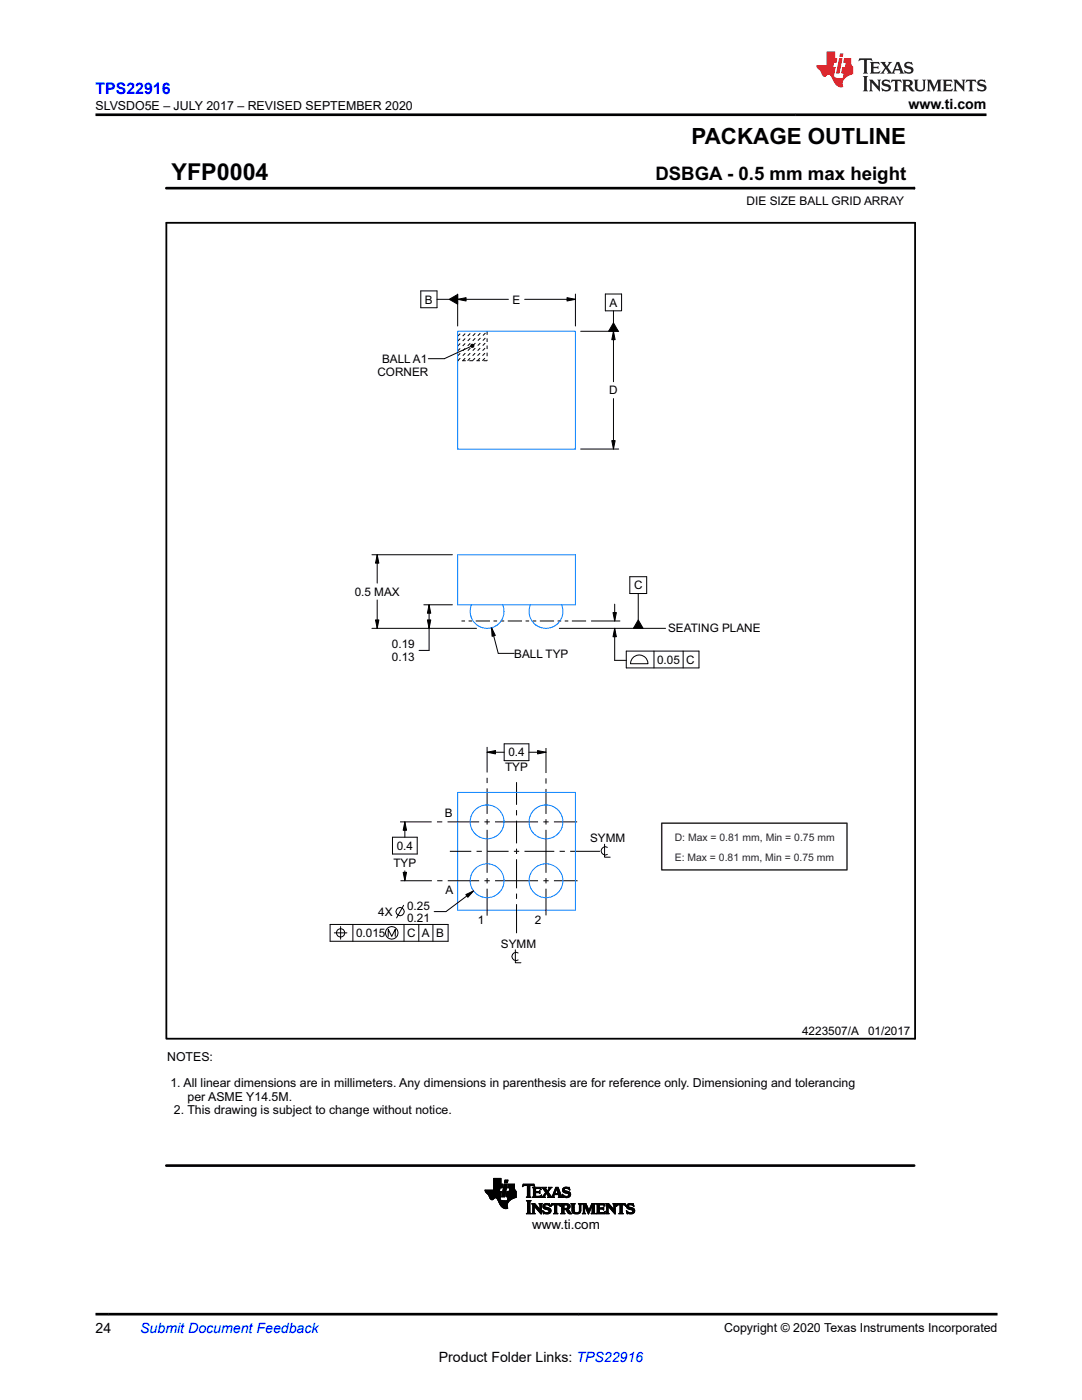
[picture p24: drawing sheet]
<svg xmlns="http://www.w3.org/2000/svg" width="216mm" height="279mm" viewBox="0 0 216 279" stroke-linecap="round" stroke-linejoin="round" font-family="sans-serif">
<defs><g id="words">
<text font-size="4.6" x="34.2" y="35.9">YFP0004</text>
<text font-size="4.5" x="138" y="28.7">PACKAGE OUTLINE</text>
<text font-size="3.7" x="130.8" y="35.9">DSBGA - 0.5 mm max height</text>
<text font-size="3.2" fill="#00f" x="19" y="18.7">TPS22916</text>
<g font-size="2.8">
<text x="181.3" y="21.8">www.ti.com</text>
<text x="19" y="266.1">24</text>
<text x="87.6" y="271.7">Product Folder Links: TPS22916</text>
</g>
<text font-size="2.8" fill="#00f" x="28" y="266.1">Submit Document Feedback</text>
<text font-size="2.7" x="106.2" y="245.2">www.ti.com</text>
<g font-size="2.5">
<text x="19" y="21.9">SLVSDO5E – JULY 2017 – REVISED SEPTEMBER 2020</text>
<text x="33.4" y="211.7">NOTES:</text>
<text x="34" y="217">1. All linear dimensions are in millimeters. Any dimensions in parenthesis are for reference only. Dimensioning and tolerancing</text>
<text x="37.4" y="219.7">per ASME Y14.5M.</text>
<text x="34.7" y="222.3">2. This drawing is subject to change without notice.</text>
<text x="144.5" y="265.8">Copyright © 2020 Texas Instruments Incorporated</text>
</g>
<text font-size="2.4" x="149" y="40.9">DIE SIZE BALL GRID ARRAY</text>
<g font-size="2.3">
<text x="84.8" y="60.6">B</text>
<text x="102.3" y="60.6">E</text>
<text x="121.6" y="61.2">A</text>
<text x="75.3" y="74.9">CORNER</text>
<text x="76.2" y="72.4">BALL A1</text>
<text x="121.6" y="78.7">D</text>
<text x="70.8" y="118.9">0.5 MAX</text>
<text x="126.5" y="117.6">C</text>
<text x="78.2" y="129.4">0.19</text>
<text x="78.2" y="131.9">0.13</text>
<text x="102.6" y="131.2">BALL TYP</text>
<text x="133.3" y="126.1">SEATING PLANE</text>
<text x="131.1" y="132.5">0.05 C</text>
<text x="100.8" y="153.9">TYP</text>
<text x="101.4" y="151">0.4</text>
<text x="88.8" y="163.1">B</text>
<text x="78.5" y="173">TYP</text>
<text x="79.2" y="169.6">0.4</text>
<text x="117.8" y="168.1">SYMM</text>
<text x="88.9" y="178.4">A</text>
<text x="75.5" y="182.8">4X</text>
<text x="81.2" y="181.5">0.25</text>
<text x="81.2" y="184">0.21</text>
<text x="95.3" y="184.3">1</text>
<text x="106.7" y="184.4">2</text>
<text x="71" y="187">0.015</text>
<text x="81.2" y="187">C A B</text>
<text x="99.9" y="189.2">SYMM</text>
<text x="160" y="206.5">4223507/A</text>
<text x="173.2" y="206.5">01/2017</text>
</g>
<g font-size="2.1" fill="#2b292a">
<text x="134.6" y="167.9">D: Max = 0.81 mm, Min = 0.75 mm</text>
<text x="134.6" y="171.9">E: Max = 0.81 mm, Min = 0.75 mm</text>
</g>
</g></defs>
<g fill="none" stroke="#000" stroke-width=".2">
<path d="M33.2 37.6h149.2M182.4 37.3v.5M84 58.1h3.2v3.3h-3.2zM87.2 59.7h2.4M89.6 59.7l1.7-.9v1.9zM91.3 59.7l1.7-.3v.7zM91.3 58.7v6.4M91.3 59.7h10.2M104.7 59.7h10.1M113.1 59.4l1.7 .3-1.7 .4zM114.8 58.7v6.4M120.8 58.7h3.2v3.3h-3.2z"/>
<path d="M93.9 69.2l-5.2 2.4h-3.2M93.9 68.9l.3-.2 .3 .1 .1 .2-.1 .3h-.3l-.3-.1zM115.9 66.1h7.6M122.4 64.4l1 1.7h-2zM122.4 66.1l.3 1.7h-.6zM122.4 62v2.4M122.4 66.1v10.1M122.4 79.5v10.1M115.9 89.6h7.6M122.1 87.9h.6l-.3 1.7zM74.2 110.7h16.1M75.3 110.7l.3 1.7h-.7z"/>
<path d="M75.3 110.7v5.7M75.3 119.7v5.7M125.7 115.1h3.3v3.4h-3.3zM127.4 118.5v5.2M74.2 125.4h20.9M74.9 123.7h.7l-.3 1.7zM84.6 120.7h5.7M85.3 123.7h.7l-.4 1.7zM85.6 120.7l.4 1.7h-.7zM85.6 120.7v9.1h-2M98.1 125.3l.7 1.5-.6 .2zM98.1 125.3l1.3 5.1h3.2"/>
<path d="M111.6 125.4h21.2M118 123.9h5.7M122.3 122.3h.7l-.3 1.6zM122.7 125.4l.3 1.7h-.7zM122.7 125.4v6.4h2.3M122.7 120.6v3.3M125 129.9h14.5v3.4h-14.5zM126.2 131.4a1.75 1.75 0 0 1 1.9-.6 1.75 1.75 0 0 1 1.2 1.7h-3.5zM127.4 123.7l.9 1.7h-1.9zM130.5 129.9v3.4M136.3 129.9v3.4M97.2 150.1l1.7-.3v.7z"/>
<path d="M97.2 149.1v5.1M97.2 155.2v1.1M97.2 157.3v5.1M97.2 150.1h3.4M100.6 148.4h4.9v3.4h-4.9zM103.1 156.1v4.5M105.5 150.1h3.4M107.3 149.8l1.6 .3-1.6 .4zM108.9 149.3v5M108.9 155.3v1.1M108.9 157.4v5M78.3 167.1h5v3.3h-5z"/>
<path d="M79.8 164h6.3M79.9 175.8h6.3M80.4 174.1h.7l-.3 1.7zM80.8 164l.3 1.7h-.7zM80.8 164v3.1M80.8 173.8v2M87.2 164h1M87.2 175.8h1.1M89.3 164h6.3M89.3 175.8h6.3M89.8 169.9h4.2M92.9 178.5l1.6-.7-1.1 1.3z"/>
<path d="M94.5 177.8l-5.5 4.1h-2.4M95.1 169.9h1.1M96.7 175.8h1M96.7 164h1M97.2 163.5v1M97.2 165.6v8.6M97.2 175.2v1.1M97.2 177.4v5.3M97.2 169.9h4.3M98.8 175.8h8.6M98.8 164h4.2M102.5 169.9h1.1"/>
<path d="M103.1 161.7v1M103.1 163.8v4.5M103.1 169.4v1M103.1 171.5v5.8M103.1 178.3v1.1M103.1 164h4.3M104.7 169.9h5.9M108.4 175.8h1.1M108.4 164h1.1M108.9 163.5v1M108.9 165.6v8.6M108.9 175.2v1.1"/>
<path d="M108.9 177.4v5.3M110.5 175.8h4.7M110.5 164h4.7M111.7 169.9h1M113.8 169.9h5.9M120.6 168.5v2.6h1.2M121.2 169.1a.82 .82 0 0 0-1.3 .7 .82 .82 0 0 0 1.3 .7M65.9 184.5h23.5v3.4h-23.5zM66.7 186.2h2.5M68 184.9v2.5M70.4 184.5v3.4M77.5 186.9v-1.4l.7 1.4 .7-1.4v1.4"/>
<path d="M80.5 180.7l-1.4 2.5M80.6 184.5v3.4M83.6 184.5v3.4M86.4 184.5v3.4M102.8 189.6v2.5h1.2M103.1 180.4v5.8M103.4 190.2a.82 .82 0 0 0-1.3 .7 .82 .82 0 0 0 1.3 .7M96.8 237.6h2.9M96.8 237.7h2.9M96.8 237.8h2.8M96.9 237.8h3.2l-.2 1M96.9 237.9h3.1"/>
<path d="M96.9 238h3.1M97 238h3M97.1 238.1h2.9M97.1 238.2h2.9M97.2 238.2h2.8M97.3 238.3h2.7M97.4 238.4h2.5M97.5 238.5h2.4M97.6 238.6h2.3M97.6 238.7h2.3M97.6 238.8h2.3M97.7 238.9h2.1"/>
<path d="M97.7 239h2.1M97.7 239.1h1M97.8 239.1h.8M97.8 239.2h.7M97.9 239.3h.6M97.9 239.3h.5M98.1 239.4h.2M98.5 237.4h1.2M98.5 237.3h1.2M98.5 237.2h1.3M98.5 236.3h1.8l-.1 .8h-1.7M98.5 237h1.7"/>
<path d="M98.5 236.9h1.7M98.5 236.8h1.7M98.5 236.8h1.8M98.5 236.7h1.8M98.5 236.6h1.8M98.5 236.5h1.8M98.5 236.4h1.8M98.5 236.2h1.5M98.5 236.1h1.5M98.5 236h1.5M98.5 235.9h1.5M98.5 235.8h1.5"/>
<path d="M98.5 235.7h1.5M98.5 235.6h1.5M98.5 235.5h1.5M98.5 235.4h1.5M98.5 235.3h1.5M98.5 235.2h1.5M99 239.1h.8M99.1 239.1h.7M99.2 239.2h.6M99.2 239.3h.6M99.3 239.3h.5M99.3 239.4h.5"/>
<path d="M99.3 239.5h.6M99.4 239.5h.6M99.4 239.6h1M99.4 239.7h2.2M99.5 239.7h2.1M99.5 239.8h2M99.5 239.9h1.9M99.6 239.9h1.8M99.7 237.5h-2.9l.1 .4 .6 .6 .4 .8 .4 .1 .4-.3h.4l.8 1.5 .7 .5h.7l-.1-.8 .6-.8M99.8 237.1l-.2 .7M99.9 238.8l-.1 .6 .6 .2h.8l.2-.7M100 236.3v-1.1h-1.5v2.3"/>
<path d="M100.1 238.8h.6M100.1 238.7h.6M100.2 238.6h.5M100.2 238.5h.6M100.2 238.4h.6M100.2 238.3h.6M100.2 238.2h.6M100.3 238.2h.5M100.3 238.1h.5M100.3 238h.6M100.3 237.9h.6M100.3 237.8h.6"/>
<path d="M100.3 237.7h.6M100.4 237.6h.5M100.4 237.6h.6M100.4 237.5h.6M100.4 237.4h.6M100.4 237.3h.6M100.4 237.2h.6M100.5 237.1h.5M100.5 237h.6M100.5 236.9h.6M100.5 236.8h.6M100.5 236.7h.6"/>
<path d="M100.6 236.6h.5M100.6 236.6h.6M100.6 236.5h.6M100.6 236.4h.6M100.6 236.3h.6l-.5 2.6h-.6zM100.7 236h.6M100.7 235.9h.6M100.7 235.8h.6M100.7 235.7h.6M100.7 235.6h.6M100.8 235.6h.5M100.8 235.5h.6l-.2 .6h-.5z"/>
<path d="M101 238.7h2M101 238.6h2M101 238.8h2M101 238.5h2M101 238.5v.3l.4 .1M101 238.4h2M101.1 238.3h1.9M101.1 238.2h1.9M101.1 238.1h1.9M101.1 238h1.9M101.1 237.9h1.9M101.2 239.6h.5"/>
<path d="M101.2 239.5h.6M101.3 239.5h.6M101.3 239.4h.7M101.3 239.3h.8M101.3 239.3h.9M101.3 239.2h1M101.3 237h1.4M101.3 239.1h1.2M101.3 239.1h1.3M101.3 236.9h1.4M101.3 239h1.5M101.4 236.8h1.3"/>
<path d="M101.4 238.9h1.6M101.4 236.7h1.3M101.4 236.6h1.3M101.4 236.5h1.3M101.4 236.4h1.3M101.6 237.8h1.4M101.6 237.7h1.3M101.6 237.6h1.2M101.7 237.5h1.1M101.7 237.4h1M101.7 237.3h1M101.7 237.2h1"/>
<path d="M101.7 237.1l-.1 .7M102.7 237.1h-1.4l.2-.8h1.2v1l.3 .5v1.2M103 239l-1.2 .5M103 237.8h-1.8l-.2 .7M104.2 236.8h.2M104.3 236.7h.2M104.3 236.6h2.3M104.3 236.5h2.3M104.4 236.4h2.2M105 238.9h.9M105.1 239.7h.8M105.2 238.8h.6"/>
<path d="M105.2 236.7h.5M105.2 239.8h.6M105.2 238.7h.5M105.2 236.7v-.1h-.4l-.6 .2 .2-.5h2.1l.2 .5-.5-.2h-.4l-.1 .1M105.2 238.6l-.2 .3M105.2 238.6h.5M105.2 238.5h.5M105.2 238.4h.5M105.2 238.3h.5M105.2 238.2h.5M105.2 238.1h.5M105.2 238h.5"/>
<path d="M105.2 237.9h.5M105.2 237.8h.5M105.2 237.7h.5M105.2 237.6h.5M105.2 237.5h.5M105.2 237.4h.5M105.2 237.3h.5M105.2 237.2h.5M105.2 237.1h.5M105.2 237h.5M105.2 236.9h.5M105.2 236.8h.5"/>
<path d="M105.2 236.7v1.9M105.3 239.9h.4M105.7 238.6l.2 .3M105.7 236.7v1.9M105.9 238.9h-.9M106.2 238.9h1.7M106.3 237h1.6M106.4 238.8h1.6M106.4 237.1h1.5M106.4 238.7h.5M106.4 237.2h.5M106.4 237.3l-.2-.4h1.6l.2 .5"/>
<path d="M106.4 238.6l-.2 .3M106.4 237.8h1.1l.2-.2v.6l-.2-.2-1.1 .1M106.4 238.6h.5M106.4 238.5h.5M106.4 238.4h.5M106.4 238.3h.5M106.4 238.2h.5M106.4 238h1.3M106.4 237.9h1.3M106.4 237.7h.5M106.4 237.6h.5M106.4 237.5h.5"/>
<path d="M106.4 237.4h.5M106.4 237.3h.5M106.4 237.3v1.3M106.5 236.7h.2M106.6 236.8h.1M106.9 237.3l.1-.1h.5l.5 .2M106.9 238v.7h.8l.3-.2-.1 .5-1.7-.1M106.9 237.3v.5M107.5 237.8h.2M107.6 238.1h.1M107.6 238.7h.4M107.6 237.7h.1"/>
<path d="M107.6 238.2h.1M107.6 237.2h.3M107.8 237.3h.2M107.9 238.6h.1M107.9 237.4h.1M108 238.5h.1M108 238.9h.8M108.1 237h.8M108.3 238.8h.3M108.3 237.1h.6M108.3 238.7h.4M108.4 237.2h.5"/>
<path d="M108.4 238.6l-.4 .3M108.4 238.6h.3M108.4 237.3h.6M108.5 238.5h.3M108.5 237.4h.5M108.5 238.4h.3M108.6 237.5h.5M108.6 238.4h.3M108.6 237.6h.5M108.7 238.3h.3M108.7 237.7h.8M108.7 238.2h.8"/>
<path d="M108.8 237.8h.6M108.8 238.9h-.8M108.8 238.1h.7M108.8 237.9h.6M108.9 238h.5M108.9 237.3l.1-.4h-.9l.8 1.1-.5 .6M108.9 237.3l.3 .4 .4-.5-.2-.3h.7l-.7 1M109.1 238.3h.5M109.2 238.4h.5M109.3 238.9l.1-.2-.4-.6-.3 .7 .1 .1M109.3 238.9h1.4M109.3 237.6h.3"/>
<path d="M109.3 238.5h.5M109.3 237.5h.3M109.4 237.9l.7 .9 .2-.2M109.4 238.6h.5M109.4 237.4h.3M109.4 238.7h.5M109.4 238.8h.6M109.5 237.3h.3M109.5 237h.6M109.5 237.2h.3M109.6 237.1h.3M110.1 238.8h.4"/>
<path d="M110.2 238.7h.3M110.2 238.6h.3M110.3 238.6l.6-1.7h.5l.6 1.8 .3 .2M110.3 238.5h.3M110.3 238.4h.3M110.4 238.4h1.5M110.4 238.3h1.5M110.4 238.2h.3M110.5 238.1h.2M110.5 238h.3M110.5 238.7l.2 .2M110.5 238.7l.1-.3h.8l.1 .3"/>
<path d="M110.5 237.9h.3M110.6 237.8h.2M110.6 237.7h.3M110.7 238.9h-1.4M110.7 237.6h.2M110.7 237.5h.3M110.7 237.4h.3M110.8 237.3h.7M110.8 237.2h.7M110.8 237.1h.6M110.9 237h.5M111 237.3l.4 .9h-.7z"/>
<path d="M111.1 237.4h.4M111.1 237.5h.5M111.1 237.6h.5M111.2 237.7h.4M111.2 237.8h.5M111.2 237.9h.5M111.3 238h.5M111.3 238.1h.5M111.4 238.2h.4M111.4 238.9h.9M111.5 238.4h.4M111.5 238.5h.5"/>
<path d="M111.5 238.6h.5M111.5 238.7l-.1 .2M111.6 238.8h.5M111.6 238.7h.4M112.2 238.4h.1M112.2 238.5h.2M112.2 237.5h.4M112.2 237.6h.5M112.2 237.4h.4M112.3 238.6h.3M112.3 238.9h-.9M112.3 237.7h.7"/>
<path d="M112.3 237.3h.3M112.3 238.7h.5M112.3 237.8h1.1M112.3 238.8h1.4M112.3 237.2h.4M112.3 238.9h.2M112.4 237.9h1.2M112.4 237.1h1.2M112.5 238h1.2M112.5 237h1.1M112.6 238.9h.9M112.7 238.1h1.1"/>
<path d="M112.7 236.9h.5M112.9 239h.3M113.1 238.2h.7M113.2 238.2l.3 .2-.3 .3h-.5l-.5-.4M113.3 238.7h.5M113.3 237.2h.4M113.4 238.3h.5M113.4 238.6h.4M113.5 238.4h.4M113.5 238.5h.3M113.5 237.3h.2M113.6 237.4h.1"/>
<path d="M113.7 237.5l-.6-.3h-.4l-.1 .2 .1 .2 1.1 .4v.5l-.2 .4-1.3 .1-.1-.7M113.7 237.5l-.1-.6h-.8l-.5 .3-.1 .3 .2 .4 .8 .3M113.7 237.5h.1M99.6 240h1.8M99.6 240.1h1.7M99.7 240.1h1.6M99.7 240.2h1.6M99.7 240.3h1.5M99.8 240.3h1.4M99.8 240.4h1.4M99.8 240.5h1.4M99.9 240.5h1.3"/>
<path d="M99.9 240.6h1.3M100 240.7h1.2M100.1 240.8h1.1M100.2 240.9h1M100.2 240.9h1.1M100.3 241h1M100.4 241.1h.9M100.6 241.1h.7M100.9 241.2h.1M105 242.2l.3-.3v-2l-.3-.3h1l-.3 .3v2.1l.3 .2M105 242.2h1M105.2 242.1h.6"/>
<path d="M105.2 242h.5M105.3 241.9h.4M105.3 241.8h.4M105.3 241.7h.4M105.3 241.6h.4M105.3 241.5h.4M105.3 241.4h.4M105.3 241.3h.4M105.3 241.2h.4M105.3 241.1h.4M105.3 241h.4M105.3 240.9h.4"/>
<path d="M105.3 240.8h.4M105.3 240.7h.4M105.3 240.6h.4M105.3 240.5h.4M105.3 240.4h.4M105.3 240.3h.4M105.3 240.2h.4M105.3 240.1h.4M105.3 240h.4M106 242.2h-1M106.1 242.2h.7M106.1 240.2h.6"/>
<path d="M106.2 240.3h.6M106.3 242.1h.4M106.3 240.4h.6M106.3 242h.3M106.3 240.5h.7M106.3 241.9h.3M106.3 241.8h.3M106.3 241.7h.3M106.3 241.6h.3M106.3 241.5h.3M106.3 241.4h.3M106.3 241.3h.3"/>
<path d="M106.3 241.2h.3M106.3 241.1h.3M106.3 241h.3M106.3 240.9h.3M106.3 240.8h.3M106.3 240.7h.8M106.3 240.6h.8M106.6 240.7v1.3l.2 .2M106.6 240.7h.1M106.6 240.7l1.4 1.6v-1.8l.2-.3h-.6l.1 .2 .1 1M106.7 240.8h.5M106.7 240.9h.6"/>
<path d="M106.8 242.2h-.7M106.8 241h.6M106.9 241.1h.6M107 241.2h.6M107.1 241.3h.5M107.1 241.4h.9M107.2 241.5h.8M107.3 241.5h.7M107.4 241.6h.6M107.5 241.7h.5M107.6 241.8h.4M107.6 240.2h.6"/>
<path d="M107.6 241.9h.4M107.7 240.3h.4M107.7 242h.3M107.7 240.4h.3M107.7 241.4l-1-1.2h-.6l.2 .3v1.5l-.2 .2M107.7 241.4h.1M107.7 240.5h.3M107.8 241.3h.2M107.8 241.2h.2M107.8 241.1h.2M107.8 241h.2M107.8 240.9h.2"/>
<path d="M107.8 240.8h.2M107.8 240.7h.2M107.8 240.6h.2M107.8 242.1h.2M107.9 242.2h.1M108.3 241.6h.1M108.3 241.7h.1M108.3 241.8h.3M108.3 240.8h.4M108.3 240.7h.4M108.3 240.9h.5M108.3 241.9h.4"/>
<path d="M108.3 240.6h.4M108.4 241h.8M108.4 242h.6M108.4 240.5h.4M108.4 242.1h1.3M108.4 241.1h1.2M108.4 242.2h.1M108.4 240.4h1.3M108.5 241.2h1.2M108.5 240.3h1.2M108.6 241.3h1.2M108.7 242.2h.9"/>
<path d="M108.7 240.2h.7M108.9 241.4l-.5-.4v-.5l.4-.3h.9l.1 .6-.7-.4-.3 .1-.1 .2 1 .5 .3 .4M108.9 241.4l.6 .1v.4l-.6 .1-.6-.4M108.9 241.4h1M109.2 242h.6M109.3 241.5h.6M109.4 240.5h.3M109.5 241.9h.4M109.5 241.5h.4M109.5 241.8h.4M109.5 241.6h.5M109.6 241.7h.3"/>
<path d="M109.6 240.2h.1M109.6 240.6h.2M109.7 240.7h.1M109.9 240.7h.1M109.9 240.6h.2M110 241.6l-.3 .5-.6 .2-.5-.2-.2 .1-.1-.6M110 240.5h.2M110 240.4h1.8M110 240.3h1.7M110.1 240.2h1.6M110.4 242.2h.9M110.6 242.1h.5"/>
<path d="M110.6 242h.5M110.7 240.5h.4M110.7 241.9h.4M110.7 240.6l-.1-.1h-.3l-.4 .2 .2-.5h1.6l.2 .5-.5-.2h-.3v.1M110.7 240.6v1.4l-.3 .2M110.7 241.8h.4M110.7 241.7h.4M110.7 241.6h.4M110.7 241.5h.4M110.7 241.4h.4M110.7 241.3h.4M110.7 241.2h.4"/>
<path d="M110.7 241.1h.4M110.7 241h.4M110.7 240.9h.4M110.7 240.8h.4M110.7 240.7h.4M110.7 240.6h.4M111.1 240.6v1.4l.2 .2M111.3 242.2h-.9M111.6 240.5h.2M111.7 240.6h.1M111.7 240.7h.1M111.9 242.2l.2-.2v-1.5l-.2-.3h1.1l.7 .3v.5l-.5 .3 .9 .9"/>
<path d="M111.9 242.2h.8M111.9 240.2h1.3M112 240.3h1.5M112 242.1h.6M112.1 240.4h1.5M112.1 242h.4M112.1 240.5h.4M112.1 241.9h.4M112.1 241.8h.4M112.1 241.7h.4M112.1 241.6h.4M112.1 241.5h.4"/>
<path d="M112.1 241.4h1.2M112.1 241.3h1.3M112.1 241.2h1.5M112.1 241.1h.4M112.1 241h.4M112.1 240.9h.4M112.1 240.8h.4M112.1 240.7h.4M112.1 240.6h.4M112.6 240.5h.6v.5l-.7 .2zM112.7 242.2l-.2-.2v-.6l.5 .1 .5 .7h.6M112.7 242.2h-.8"/>
<path d="M112.9 241.5h.6M113 241.5h.5M113.1 241.6h.5M113.1 241.7h.6M113.1 240.5h.6M113.2 241.1h.5M113.2 241.8h.5M113.2 241.9h.6M113.2 240.6h.5M113.2 241h.5M113.3 240.9h.4M113.3 240.7h.5"/>
<path d="M113.3 240.8h.5M113.3 242h.6M113.4 242.1h.6M113.5 242.2h.6M113.9 240.2h.9M114.1 240.3h.5M114.1 240.4h.5M114.1 240.5h.5M114.1 241.5h.5M114.1 241.4h.5M114.1 241.3h.5M114.1 241.2h.5"/>
<path d="M114.1 241.1h.5M114.1 241h.5M114.1 240.9h.5M114.1 240.8h.5M114.1 240.7h.5M114.1 240.6h.5M114.1 241.6h.5M114.1 241.7h.5M114.2 241.8h.4M114.2 241.9h.5M114.3 242h.6M114.4 242.1h1.3"/>
<path d="M114.6 241.5l.1 .4 .4 .1 .4-.1 .1-.4M114.6 241.5v-1l.2-.3h-.9l.2 .3 .1 1.3 .2 .3 .5 .2 .6-.1 .3-.2 .1-.5M114.6 242.2h.9M115.3 242h.5M115.4 240.2h.7M115.5 241.9h.3M115.5 240.3h.5M115.6 241.8h.3M115.6 241.7h.3M115.6 240.4h.3M115.6 241.6h.3M115.6 240.5h.3"/>
<path d="M115.6 241.5v-1l-.2-.3h.7l-.2 .3v1M115.6 241.5h.3M115.6 241.4h.3M115.6 241.3h.3M115.6 241.2h.3M115.6 241.1h.3M115.6 241h.3M115.6 240.9h.3M115.6 240.8h.3M115.6 240.7h.3M115.6 240.6h.3M116.2 242.2l.2-.3v-1.4l-.2-.3h.7l.6 1.3 .6-1.3h.7l-.2 .3v1.5l.2 .2"/>
<path d="M116.2 242.2h.6M116.2 240.2h.7M116.3 240.3h.7M116.3 242.1h.4M116.4 240.4h.6M116.4 242h.3M116.4 240.5h.7M116.4 241.9h.3M116.4 241.8h.3M116.4 241.7h.3M116.4 241.6h.3M116.4 241.5h.3"/>
<path d="M116.4 241.4h.3M116.4 241.3h.3M116.4 241.2h.3M116.4 241.1h.3M116.4 241h.3M116.4 240.9h.3M116.4 240.8h.3M116.4 240.7h.8M116.4 240.6h.7M116.7 241.9l.1 .3M116.7 241.9v-1.3l.7 1.7 .8-1.7v1.4l-.2 .2M116.7 240.8h.5"/>
<path d="M116.8 240.9h.4M116.8 241h.5M116.8 242.2h-.6M116.9 241.1h.4M116.9 241.2h.5M116.9 241.3h.5M117 241.4h.4M117 241.5h.5M117.1 241.5h.7M117.1 241.6h.6M117.1 241.7h.6M117.2 241.8h.4"/>
<path d="M117.2 241.9h.4M117.3 242h.3M117.3 242.1h.2M117.4 242.2h.1M117.6 241.5h.2M117.6 241.4h.2M117.6 241.3h.3M117.7 241.2h.2M117.7 241.1h.3M117.8 241h.2M117.8 240.9h.2M117.8 240.8h.3"/>
<path d="M117.9 240.7h.7M117.9 240.6h.7M118 240.5h.6M118 242.2h.8M118 240.4h.6M118 240.3h.7M118.1 240.2h.7M118.1 242.1h.6M118.1 242h.5M118.2 241.9h.4M118.2 241.8h.4M118.2 241.7h.4"/>
<path d="M118.2 241.6h.4M118.2 241.5h.4M118.2 241.4h.4M118.2 241.3h.4M118.2 241.2h.4M118.2 241.1h.4M118.2 241h.4M118.2 240.9h.4M118.2 240.8h.4M118.8 242.2h-.8M119 242.2h1.6M119 240.2h1.6"/>
<path d="M119.1 240.3h1.5M119.1 242.1h1.6M119.1 240.4h1.5M119.2 242h1.5M119.2 240.5h.4M119.2 241.9h.4M119.2 241.8h.4M119.2 241.7h.4M119.2 241.6h.4M119.2 241.5h.4M119.2 241.4h.4M119.2 241.3h1.3"/>
<path d="M119.2 241.2h1.3M119.2 241.1h1.3M119.2 241h.4M119.2 240.9h.4M119.2 240.8h.4M119.2 240.7h.4M119.2 240.6h.4M119.6 240.6v.5h.6l.3-.2v.6l-.3-.2h-.6v.7h.8l.4-.3M119.6 240.6l.1-.1h.5l.5 .2M120.3 241.4h.2M120.3 241h.2M120.4 240.5h.3"/>
<path d="M120.6 241.9h.2M120.6 240.6h.1M120.7 240.7h.1M120.7 240.7l-.2-.5h-1.5l.2 .3v1.4l-.2 .3M120.7 241.8h.1M120.8 241.7h.1M120.8 241.7l-.2 .5h-1.6M120.9 242.2h.6M120.9 240.2h.6M121 240.3h.6M121 242.1h.4M121 240.4h.6"/>
<path d="M121.1 242h.2M121.1 240.5h.6M121.1 241.9h.2M121.1 241.8h.2M121.1 241.7h.2M121.1 241.6h.2M121.1 241.5h.2M121.1 241.4h.2M121.1 241.3h.2M121.1 241.2h.2M121.1 241.1h.2M121.1 241h.2"/>
<path d="M121.1 240.9h.2M121.1 240.8h.2M121.1 240.7h.8M121.1 240.6h.7M121.3 240.7v1.3l.2 .2M121.3 240.7h.1M121.3 240.7l1.5 1.6v-1.8l.1-.3h-.6l.2 .3v.9l-1-1.2h-.6l.2 .3v1.4l-.2 .3M121.4 240.8h.6M121.5 240.9h.6M121.5 242.2h-.6M121.6 241h.5M121.6 241.1h.6"/>
<path d="M121.7 241.2h.6M121.8 241.3h.6M121.9 241.4h.9M122 241.5h.8M122.1 241.5h.7M122.1 241.6h.7M122.2 241.7h.6M122.3 241.8h.5M122.3 240.2h.6M122.4 241.9h.4M122.4 240.3h.5M122.5 242h.3"/>
<path d="M122.5 240.4h.3M122.5 240.5h.3M122.5 241.3h.3M122.5 241.2h.3M122.5 241.1h.3M122.5 241h.3M122.5 240.9h.3M122.5 240.8h.3M122.5 240.7h.3M122.5 240.6h.3M122.6 242.1h.2M122.6 242.2h.2"/>
<path d="M123 240.7h.1M123 240.6h.2M123 240.5h.3M123.1 240.4h1.7M123.1 240.3h1.7M123.1 240.2h1.7M123.5 242.2h.9M123.7 242.1h.5M123.7 242h.5M123.7 240.5h.5M123.7 240.6l-.3-.1-.4 .2 .1-.5h1.7l.1 .5-.4-.2h-.3l-.1 .1M123.7 240.6v1.4l-.2 .2"/>
<path d="M123.7 241.9h.4M123.7 241.8h.4M123.7 241.7h.4M123.7 241.6h.4M123.7 241.5h.4M123.7 241.4h.4M123.7 241.3h.4M123.7 241.2h.4M123.7 241.1h.4M123.7 241h.4M123.7 240.9h.4M123.7 240.8h.4"/>
<path d="M123.7 240.7h.4M123.7 240.6h.4M124.1 240.6l.1 1.4 .2 .2M124.4 242.2h-.9M124.6 240.5h.2M124.7 240.6h.2M124.8 240.7h.1M125 241.6h.1M125 241.7h.1M125 241.8h.3M125 240.8h.4M125 240.7h.4"/>
<path d="M125 240.9h.5M125 241.9h.4M125 240.6h.4M125.1 241h.8M125.1 242h.6M125.1 240.5h.4M125.1 242.1h1.3M125.1 241.1h1.2M125.1 242.2h.1M125.1 240.4h1.3M125.2 241.2h1.2M125.2 240.3h1.2"/>
<path d="M125.3 241.3h1.2M125.4 242.2h.9M125.4 240.2h.7M125.6 241.4l-.5-.3v-.6l.4-.3h.9l.1 .6-.7-.4-.3 .1-.1 .3 1 .4 .3 .4M125.6 241.4l.6 .1v.4l-.6 .1-.6-.4M125.6 241.4h1M125.9 242h.6M126 241.5h.6M126.1 240.5h.3M126.2 241.9h.4M126.2 241.5h.4M126.2 241.8h.4"/>
<path d="M126.2 241.6h.5M126.3 241.7h.3M126.3 240.2h.1M126.3 240.6h.2M126.4 240.7h.1M126.7 241.6l-.3 .5-.6 .2-.5-.2-.2 .1-.1-.6"/>
<circle cx="68" cy="186.2" r=".83"/>
<circle cx="78.2" cy="186.2" r="1.25"/>
<circle cx="79.8" cy="181.9" r=".82"/>
</g>
<g fill="#000">
<path d="M89.6 59.7l1.7-.9v1.9zM91.3 59.7l1.7-.3v.7zM113.1 59.4l1.7 .3-1.7 .4zM93.9 68.9l.3-.2 .3 .1 .1 .2-.1 .3h-.3l-.3-.1zM122.4 66.1l.3 1.7h-.6zM122.4 64.4l1 1.7h-2zM122.1 87.9h.6l-.3 1.7zM75.3 110.7l.3 1.7h-.7zM74.9 123.7h.7l-.3 1.7zM85.6 120.7l.4 1.7h-.7zM85.3 123.7h.7l-.4 1.7zM98.1 125.3l.7 1.5-.6 .2z"/>
<path d="M122.3 122.3h.7l-.3 1.6zM122.7 125.4l.3 1.7h-.7zM127.4 123.7l.9 1.7h-1.9zM97.2 150.1l1.7-.3v.7zM107.3 149.8l1.6 .3-1.6 .4zM80.8 164l.3 1.7h-.7zM80.4 174.1h.7l-.3 1.7zM92.9 178.5l1.6-.7-1.1 1.3z"/>
</g>
<path d="M33.2 44.5h149.4v162.8h-149.4z" fill="none" stroke="#000" stroke-width=".36"/>
<path d="M33.2 37.6h149.2M33.2 232.6h149.2" fill="none" stroke="#000" stroke-width=".53"/>
<g fill="none" stroke="#000" stroke-width=".2" stroke-dasharray=".7 .7" stroke-linecap="butt">
<path d="M91.3 67.1l1-1M91.3 68.1l2-2M91.3 69.1l3-3M91.3 70l4-3.9M91.3 71l4.9-4.9M91.3 72l5.9-5.9M92.3 72l4.9-4.9M93.3 72l3.9-3.9M94.3 72l2.9-2.9M95.3 72l1.9-1.9M96.3 72l.9-1M97.2 66.1v5.9"/>
<path d="M97.2 72h-5.9"/>
</g>
<g fill="none" stroke="#007fff" stroke-width=".2">
<path d="M91.3 66.1h23.5v23.5h-23.5zM91.3 110.7h23.5v10h-23.5zM94.1 120.7a3.4 3.4 0 0 0 3.1 4.7 3.4 3.4 0 0 0 3.1-4.7M105.8 120.7a3.4 3.4 0 0 0 3.1 4.7 3.4 3.4 0 0 0 3.2-4.7M91.3 158.1h23.5v23.5h-23.5z"/>
<circle cx="97.2" cy="164" r="3.4"/>
<circle cx="97.2" cy="175.8" r="3.4"/>
<circle cx="108.9" cy="164" r="3.4"/>
<circle cx="108.9" cy="175.8" r="3.4"/>
</g>
<path d="M117 123.9h-25.4" fill="none" stroke="#000" stroke-width=".2" stroke-dasharray="2.8 .7 .7 .7 .7 .7" stroke-linecap="butt"/>
<path d="M132 164.3h37v9.3h-37z" fill="none" stroke="#2b292a" stroke-width=".3"/>
<path d="M171.5 11.6l-.2 .6 .5-.2h.6v.1v2.2l-.2 .4h1l-.2-.4v-2.2v-.1h.5l.6 .2-.2-.6zM173.6 12.4l.2 .3v1.6l-.2 .4h1.9l.1-.6a1.08 1.08 0 0 1-1.3 .2v-.7h.6l.4 .2v-.7l-.4 .2h-.6v-.5l.2-.2a1 1 0 0 1 1 .3l-.1-.5zM175.7 12.4l.9 1.1-1 1.2h.9l-.2-.2 .5-.8 .4 .8-.2 .2h1.6l-.2-.2 .2-.5h.9l.1 .5-.1 .2h.9l-.2-.4-.8-1.9h-.5l-.9 2.1-.9-1.1 .9-1h-.8l.2 .2-.4 .6-.4-.6 .2-.2zM179 12.8l.4 1h-.7zM180.7 12.5a.65 .65 0 0 0-.2 .7 .65 .65 0 0 0 .6 .5l.6 .1 .1 .3a.79 .79 0 0 1-.7 .4 .79 .79 0 0 1-.7-.5l.1 .7 .2-.1a.93 .93 0 0 0 1.1 0 .93 .93 0 0 0 .4-.9 1.46 1.46 0 0 0-1.2-.6l-.1-.3a1.09 1.09 0 0 1 1.2 .2l-.2-.6-.1 .1-.5-.2zM172.2 15.2l.2 .4v2.2l-.2 .4h1l-.2-.4v-2.2l.2-.4zM173.4 15.9l.2 .4v1.5l-.2 .4h.8l-.3-.4 .1-1.3 1.6 1.8v-2l.2-.4h-.7l.1 .2 .1 1.1-1.2-1.3zM176.2 16a.65 .65 0 0 0-.2 .8 .65 .65 0 0 0 .6 .4l.6 .2 .1 .2a.79 .79 0 0 1-.7 .4 .79 .79 0 0 1-.7-.5l.1 .7 .2-.1a.93 .93 0 0 0 1.1 .1 .93 .93 0 0 0 .4-1 1.46 1.46 0 0 0-1.2-.5l-.1-.4a1.09 1.09 0 0 1 1.2 .2l-.1-.6-.2 .1-.5-.1zM177.9 15.9l-.1 .6a.63 .63 0 0 1 .8-.3v1.6l-.3 .4h1l-.2-.4v-1.6a.66 .66 0 0 1 .8 .3l-.1-.6zM180 15.9l.2 .4v1.5l-.2 .4h1l-.2-.2-.1-.7h.5l.1 .2a.79 .79 0 0 0 1.2 .6l-1-.9a.61 .61 0 0 0 .6-.6 .61 .61 0 0 0-.5-.7zM180.8 16.2h.1a.47 .47 0 0 1 .5 .1 .47 .47 0 0 1 .1 .5l-.1 .1-.7 .1zM182.3 15.9l.2 .2a2.27 2.27 0 0 0 .4 2 1.04 1.04 0 0 0 1.7-.7v-1.3l.2-.2h-.8l.2 .4v1.1a.6 .6 0 0 1-.6 .6 .6 .6 0 0 1-.6-.6v-1.1l.3-.4zM184.9 15.9l.2 .4v1.5l-.2 .4h.8l-.3-.4v-1.4l.9 1.9 .9-1.9v1.4l-.3 .4h1l-.2-.4v-1.5l.2-.4h-.8l-.7 1.5-.6-1.5zM188.1 15.9l.2 .4v1.5l-.2 .4h1.9l.1-.6a1.09 1.09 0 0 1-1.3 .2v-.7h.6l.4 .2v-.6l-.4 .2h-.6v-.6l.2-.1a1.01 1.01 0 0 1 1 .3l-.1-.6zM190.2 15.9l.3 .4v1.5l-.3 .4h.8l-.2-.4v-1.3l1.6 1.8v-2l.2-.4h-.7l.2 .2v1.1l-1.2-1.3zM192.8 15.9l-.1 .6a.63 .63 0 0 1 .8-.3v1.6l-.3 .4h1l-.2-.4v-1.6a.66 .66 0 0 1 .8 .3l-.1-.6zM195.2 16a.65 .65 0 0 0-.2 .8 .65 .65 0 0 0 .6 .4l.6 .2 .2 .2a.79 .79 0 0 1-.7 .4 .79 .79 0 0 1-.7-.5l.1 .7 .2-.1a.93 .93 0 0 0 1 .1 .93 .93 0 0 0 .5-1 1.46 1.46 0 0 0-1.3-.5v-.4a1.09 1.09 0 0 1 1.2 .2l-.2-.6-.2 .1-.5-.1z" fill="#231f20"/>
<path d="M164.9 10.3v2.7h-2l.1 .4 .8 1a.95 .95 0 0 0 1 .9 .59 .59 0 0 1 .5-.4 .59 .59 0 0 1 .5 .3l.4 .8a1.59 1.59 0 0 0 2.1 1.4 1.61 1.61 0 0 1 1-2.3l1-.3-.1-1.5a1.59 1.59 0 0 1-.3-1.7h-1.5l-.2 .9h.6l-.2 .9h-.5l-.2 .9v.3l.4 .1-.1 .9h-.7a.73 .73 0 0 1-1-.7l.3-1.5h-.5l.1-.9h.5l.2-.9h-.5v-1.3zM167.4 11.6l-.6 3.1h.7l.6-3.1zM167.6 10.7l-.1 .6h.7l.1-.6z" fill="#ed1c24"/>
<path d="M19 22.9h177.8M19 262.3h180" fill="none" stroke="#000" stroke-width=".53"/>
<use href="#words"/>
</svg>
